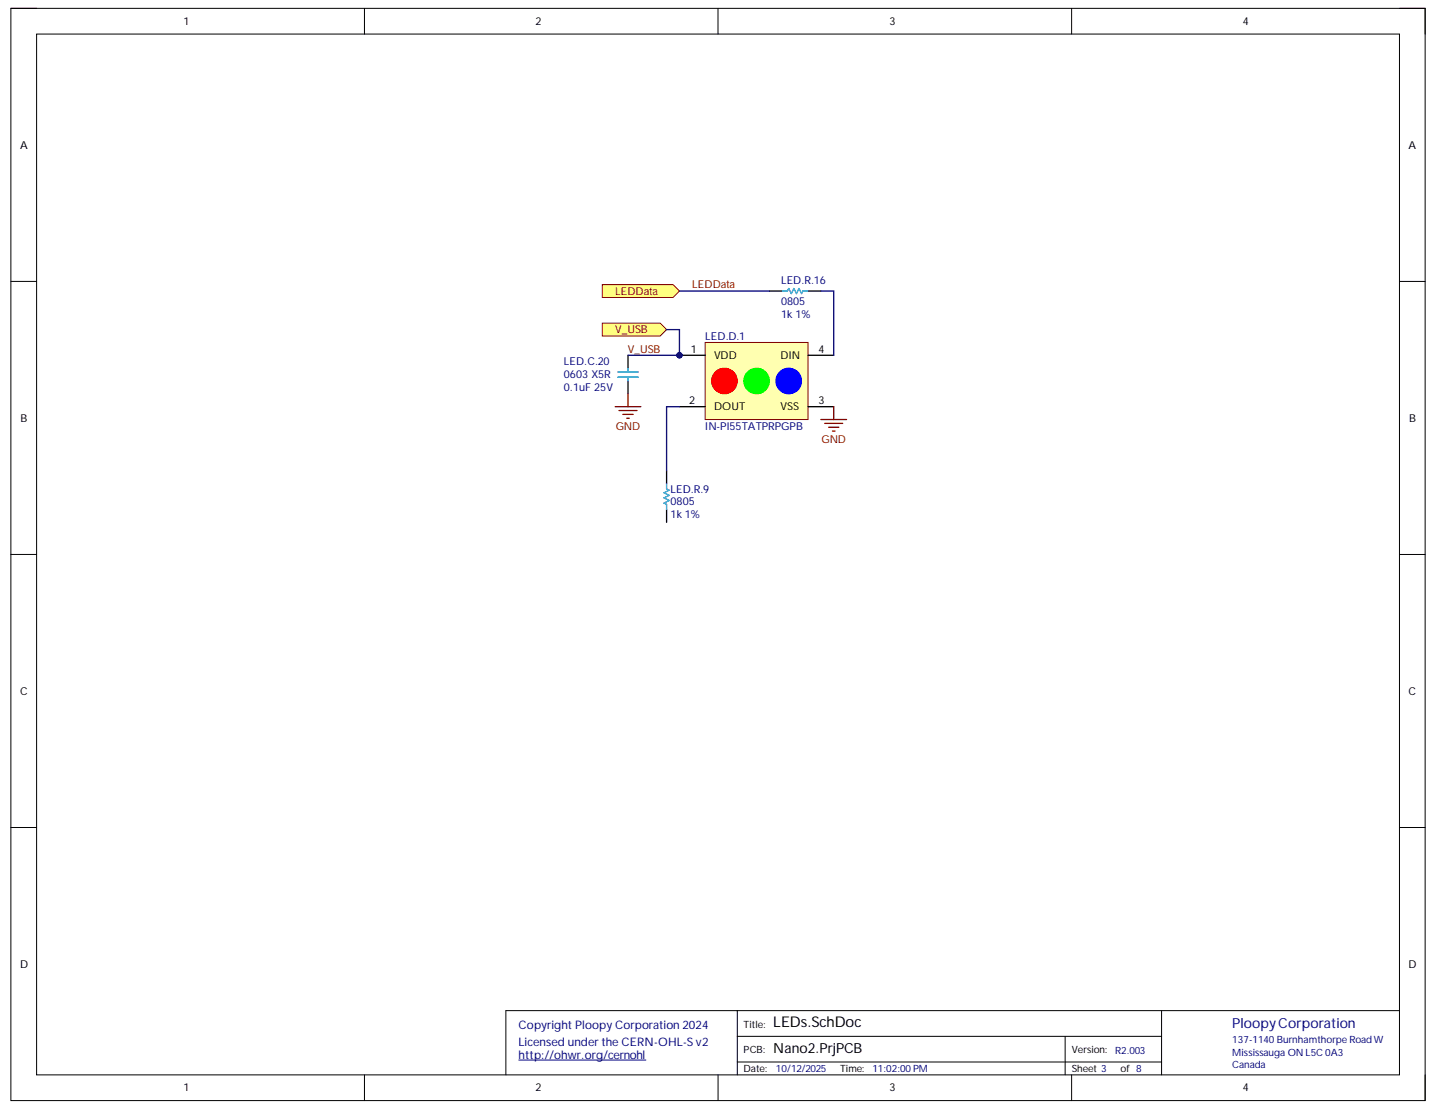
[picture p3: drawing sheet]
<svg xmlns="http://www.w3.org/2000/svg" width="279mm" height="216mm" viewBox="0 0 279 216" stroke-linecap="round" stroke-linejoin="round" font-family="sans-serif">
<defs><g id="words">
<text font-size="2.9" x="150.2" y="199.6">LEDs.SchDoc</text>
<text font-size="2.7" fill="#000080" x="239.4" y="199.8">PloopyCorporation</text>
<text font-size="2.7" x="150.2" y="204.6">Nano2.PrjPCB</text>
<g font-size="2.3" fill="#000080">
<text x="100.8" y="200">Copyright Ploopy Corporation 2024</text>
<text x="100.8" y="203.2">Licensed under the CERN-OHL-S v2</text>
<text x="100.8" y="205.8">http://ohwr.org/cernohl</text>
</g>
<g font-size="2.1">
<text x="35.7" y="4.8">1</text>
<text x="104.1" y="4.8">2</text>
<text x="172.8" y="4.8">3</text>
<text x="241.4" y="4.8">4</text>
<text x="3.9" y="28.9">A</text>
<text x="273.7" y="28.9">A</text>
<text x="134.3" y="68.5">1</text>
<text x="138.7" y="69.8">VDD</text>
<text x="151.7" y="69.8">DIN</text>
<text x="159" y="68.5">4</text>
<text x="4" y="82">B</text>
<text x="133.9" y="78.5">2</text>
<text x="138.7" y="79.8">DOUT</text>
<text x="151.7" y="79.8">VSS</text>
<text x="159" y="78.5">3</text>
<text x="273.8" y="82">B</text>
<text x="3.9" y="135">C</text>
<text x="273.7" y="135">C</text>
<text x="3.9" y="188">D</text>
<text x="273.7" y="188">D</text>
<text x="35.7" y="212.1">1</text>
<text x="104.1" y="212.1">2</text>
<text x="172.8" y="212.1">3</text>
<text x="241.4" y="212.1">4</text>
</g>
<g font-size="2.1" fill="#800000">
<text x="119.5" y="57.3">LEDData</text>
<text x="134.5" y="56">LEDData</text>
<text x="119.5" y="64.7">V_USB</text>
<text x="122" y="68.5">V_USB</text>
<text x="119.6" y="83.5">GND</text>
<text x="159.6" y="86">GND</text>
</g>
<g font-size="2.1" fill="#000080">
<text x="151.8" y="55.3">LED.R.16</text>
<text x="151.8" y="59.2">0805</text>
<text x="137" y="66">LED.D.1</text>
<text x="151.8" y="61.8">1k 1%</text>
<text x="109.6" y="71">LED.C.20</text>
<text x="109.6" y="76">0.1uF 25V</text>
<text x="109.6" y="73.5">0603 X5R</text>
<text x="137" y="83.5">IN-PI55TATPRPGPB</text>
<text x="130.3" y="95.7">LED.R.9</text>
<text x="130.3" y="100.7">1k 1%</text>
<text x="130.3" y="98.2">0805</text>
</g>
<g font-size="1.9">
<text x="144.5" y="199.7">Title:</text>
<text x="144.5" y="208.4">Date:</text>
<text x="144.5" y="204.7">PCB:</text>
<text x="163.2" y="208.4">Time:</text>
<text x="208.2" y="204.7">Version:</text>
<text x="208.2" y="208.4">Sheet 3</text>
<text x="217.7" y="208.4">of 8</text>
</g>
<g font-size="1.9" fill="#000080">
<text x="239.4" y="202.6">137-1140 Burnhamthorpe Road W</text>
<text x="150.7" y="208.4">10/12/2025</text>
<text x="169.5" y="208.4">11:02:00 PM</text>
<text x="216.7" y="204.9">R2.003</text>
<text x="239.4" y="205.2">Mississauga ON L5C 0A3</text>
<text x="239.4" y="207.6">Canada</text>
</g>
</g></defs>
<path d="M2.1 1.6h274.8v212.3h-274.8z" fill="none" stroke="#000" stroke-width=".19"/>
<path d="M7.1 6.6h264.8v202.3h-264.8z" fill-rule="evenodd" fill="#fff"/>
<g fill="none" stroke="#000" stroke-width=".19">
<path d="M2.1 1.6h5M7.1 6.6h264.8v202.3h-264.8zM70.8 1.6v5M139.5 1.6v5M208.2 1.6v5M271.9 1.6h5v5M2.1 54.7h5M271.9 54.7h5M2.1 107.7h5M271.9 107.8h5M2.1 160.8h5M271.9 160.8h5"/>
<path d="M143.3 196.4v12.5M225.7 196.4v12.5M271.9 196.4h-173.6v12.5M70.8 208.9v5M139.5 208.9v5M143.3 201.4h82.4M143.3 206.4h82.4M207 201.4v7.5M208.2 208.9v5M276.9 208.9v5"/>
</g>
<path d="M100.8 206h24.7" fill="none" stroke="#000080" stroke-width=".19"/>
<circle cx="132" cy="69" r=".5" fill="#000080"/>
<circle cx="132" cy="69" r=".5" fill="none" stroke="#000080" stroke-width=".19"/>
<path d="M137 66.5h20v15h-20z" fill-rule="evenodd" fill="#ffffb0"/>
<path d="M137 66.5h20v15h-20z" fill="none" stroke="#800000" stroke-width=".19"/>
<path d="M132 79h5M132 69h5M157 69h5" fill="none" stroke="#000" stroke-width=".25"/>
<circle cx="132" cy="69" r=".5" fill="#000080"/>
<circle cx="132" cy="69" r=".5" fill="none" stroke="#000080" stroke-width=".19"/>
<path d="M157 79h5" fill="none" stroke="#000" stroke-width=".25"/>
<circle cx="140.8" cy="74" r="2.5" fill="#f00"/>
<circle cx="140.8" cy="74" r="2.5" fill="none" stroke="#f00" stroke-width=".19"/>
<circle cx="147" cy="74" r="2.5" fill="#0f0"/>
<circle cx="147" cy="74" r="2.5" fill="none" stroke="#0f0" stroke-width=".19"/>
<circle cx="153.2" cy="74" r="2.5" fill="#00f"/>
<circle cx="153.2" cy="74" r="2.5" fill="none" stroke="#00f" stroke-width=".19"/>
<path d="M119.5 79h5M120.3 79.8h3.5M122 76.5v2.5M162 79v2.5M121 80.5h2M121.8 81.3h.5M159.5 81.5h5M160.2 82.3h3.5M161 83h2M161.7 83.8h.5" fill="none" stroke="#800000" stroke-width=".25"/>
<path d="M149.5 56.6h2.5M157 56.6h2.5M122 69v2.5M122 74v2.5" fill="none" stroke="#000" stroke-width=".25"/>
<path d="M152 56.6h1l.3-.5 .4 1 .5-1 .5 1 .5-1 .5 1 .3-.5h1M120 73.3h4M120 72.3h4M122 71.5v.8M122 73.3v.7" fill="none" stroke="#009cca" stroke-width=".25"/>
<path d="M117 55.3h13.8l1.2 1.3-1.2 1.2h-13.8z" fill-rule="evenodd" fill="#ffff80"/>
<path d="M117 55.3h13.8l1.2 1.3-1.2 1.2h-13.8z" fill="none" stroke="#800000" stroke-width=".19"/>
<path d="M117 62.8h11.3l1.2 1.3-1.2 1.2h-11.3z" fill-rule="evenodd" fill="#ffff80"/>
<path d="M117 62.8h11.3l1.2 1.3-1.2 1.2h-11.3z" fill="none" stroke="#800000" stroke-width=".19"/>
<path d="M129.5 91.5v2.5M129.5 99v2.5" fill="none" stroke="#000" stroke-width=".25"/>
<path d="M129.5 94v1l.5 .3-1 .5 1 .5-1 .5 1 .5-1 .5 .5 .2v1" fill="none" stroke="#009cca" stroke-width=".25"/>
<path d="M129.5 64.1h2.5v4.9h-10" fill="none" stroke="#000080" stroke-width=".25"/>
<circle cx="132" cy="69" r=".5" fill="#000080"/>
<circle cx="132" cy="69" r=".5" fill="none" stroke="#000080" stroke-width=".19"/>
<path d="M132 56.6h17.5M159.5 56.6h2.5v12.4M132 79h-2.5v12.5" fill="none" stroke="#000080" stroke-width=".25"/>
<use href="#words"/>
</svg>
